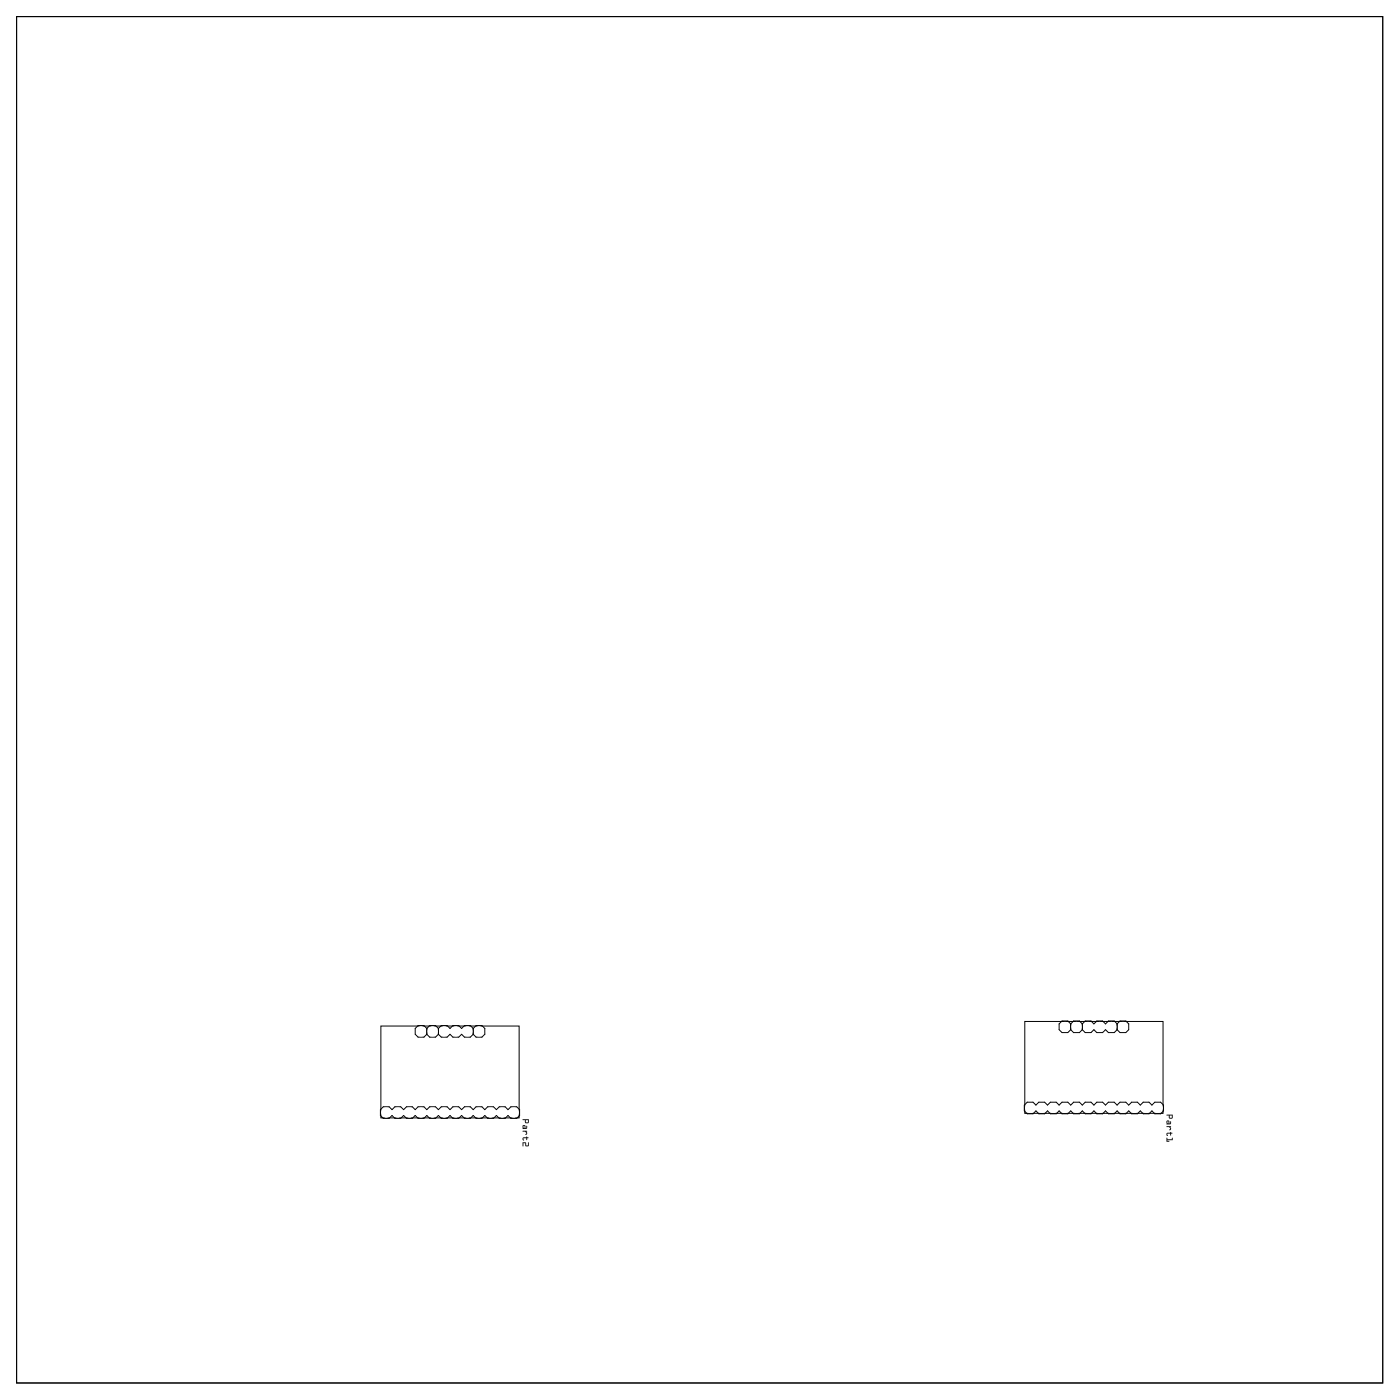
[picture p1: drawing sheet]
<svg xmlns="http://www.w3.org/2000/svg" width="307mm" height="307mm" viewBox="0 0 307 307" stroke-linecap="round" stroke-linejoin="round" font-family="sans-serif">
<g fill="none" stroke="#000" stroke-width=".22">
<path d="M3.6 3.6h299.2v299.2h-299.2zM83.4 224.7h30.3v20.1h-30.3zM93.5 226.5l.6 .6h1.3l.6-.6M93.5 225.2l.6-.6h1.3l.6 .6M93.5 225.2l-.7-.6h-1.2l-.7 .6v1.3l.7 .6h1.2l.7-.6M93.5 225.2v1.3M96 225.2v1.3M96 225.2l.6-.6h1.3l.6 .6 .7-.6h1.2l.7 .6 .6-.6h1.3l.6 .6M96 226.5l.6 .6h1.3l.6-.6 .7 .6h1.2l.7-.6 .6 .6h1.3l.6-.6M103.6 225.2l.7-.6h1.2l.7 .6v1.3l-.7 .6h-1.2l-.7-.6M103.6 225.2v1.3M224.4 223.7h30.3v20.1h-30.3z"/>
<path d="M234.5 225.5l.6 .6h1.3l.6-.6M234.5 224.2l.6-.6h1.3l.6 .6M234.5 224.2l-.7-.6h-1.2l-.7 .6v1.3l.7 .6h1.2l.7-.6M234.5 224.2v1.3M237 224.2v1.3M237 224.2l.6-.6h1.3l.6 .6 .7-.6h1.2l.7 .6 .6-.6h1.3l.6 .6M237 225.5l.6 .6h1.3l.6-.6 .7 .6h1.2l.7-.6 .6 .6h1.3l.6-.6M244.6 224.2l.7-.6h1.2l.7 .6v1.3l-.7 .6h-1.2l-.7-.6M244.6 224.2v1.3M83.9 242.4h1.3l.6 .6 .7-.6h1.2l.7 .6 .6-.6h1.3l.6 .6 .7-.6h1.2l.7 .6 .6-.6h1.3l.6 .6 .6-.6h1.3l.6 .6 .7-.6h1.2l.7 .6 .6-.6h1.3l.6 .6 .7-.6h1.2l.7 .6 .6-.6h1.3l.6 .6 .6-.6h1.3l.6 .6 .7-.6h1.2l.7 .6v1.3l-.7 .6h-1.2l-.7-.6-.6 .6h-1.3l-.6-.6-.6 .6h-1.3l-.6-.6-.7 .6h-1.2l-.7-.6-.6 .6h-1.3l-.6-.6-.7 .6h-1.2l-.7-.6-.6 .6h-1.3l-.6-.6-.6 .6h-1.3l-.6-.6-.7 .6h-1.2l-.7-.6-.6 .6h-1.3l-.6-.6-.7 .6h-1.2l-.7-.6-.6 .6h-1.3l-.6-.6v-1.3zM224.9 241.4h1.3l.6 .6 .7-.6h1.2l.7 .6 .6-.6h1.3l.6 .6 .7-.6h1.2l.7 .6 .6-.6h1.3l.6 .6 .6-.6h1.3l.6 .6 .7-.6h1.2l.7 .6 .6-.6h1.3l.6 .6 .7-.6h1.2l.7 .6 .6-.6h1.3l.6 .6 .6-.6h1.3l.6 .6 .7-.6h1.2l.7 .6v1.3l-.7 .6h-1.2l-.7-.6-.6 .6h-1.3l-.6-.6-.6 .6h-1.3l-.6-.6-.7 .6h-1.2l-.7-.6-.6 .6h-1.3l-.6-.6-.7 .6h-1.2l-.7-.6-.6 .6h-1.3l-.6-.6-.6 .6h-1.3l-.6-.6-.7 .6h-1.2l-.7-.6-.6 .6h-1.3l-.6-.6-.7 .6h-1.2l-.7-.6-.6 .6h-1.3l-.6-.6v-1.3z"/>
</g>
<g fill="#000">
<path d="M3.6 3.6v299.2h299.2v-299.2zM3.6 3.6h299.2v299.2h-299.2z"/>
<path d="M114.5 245.1h1.3v.7l-.2 .1h-.5l-.1-.6h-.5zM115.1 245.3l.1 .5h.4v-.5zM114.5 246.4h.5v.6h.2l.1-.4h.1v.5l-.9 .1zM114.6 246.6v.2l.2 .2 .1-.4zM114.5 247.6h.9v.2h-.2l.2 .2a.32 .32 0 0 1 0 .4 .32 .32 0 0 1-.3 .1l.1-.4-.2-.3h-.5zM114.5 249.1h.7l.1-.2 .4 .2-.3 .1-.1 .5-.1-.5h-.5v.5a.34 .34 0 0 1-.3-.2 .34 .34 0 0 1 .1-.4zM114.4 250.1l.7 .1 .1 .6h.4l.1-.7 .1 .8-.7 .1-.1-.7h-.4l-.1 .7z"/>
<path d="M114.5 245.1h1.3v.7l-.2 .1h-.5l-.1-.1v-.5h-.5zM114.5 245.1v.2h.5l.1 .6 .7-.1v-.7zM115.1 245.3l.1 .5h.4v-.5zM115.1 245.3h.5v.5h-.5zM114.5 246.4h.5l.1 .6h.1v-.4l.2-.1v.6l-.9 .1zM114.5 246.4v.8l.8-.1 .1-.5h-.1l-.1 .4h-.2v-.6zM114.6 246.6v.2l.2 .2 .1-.4zM114.6 246.5l.3 .1-.1 .4-.2-.1zM114.5 247.6h.9v.2h-.2l.2 .2a.32 .32 0 0 1 0 .4 .32 .32 0 0 1-.4 .1l.2-.4-.2-.3h-.5zM114.5 247.6v.2h.5l.3 .3-.2 .4a.31 .31 0 0 0 .3-.2 .31 .31 0 0 0 0-.3l-.2-.2h.2v-.2zM114.5 249.1h.7l.1-.2 .1 .2h.3l-.3 .1-.1 .5-.1-.5h-.5l.1 .5-.1 .1a.38 .38 0 0 1-.2-.7zM114.5 249.1a.38 .38 0 0 0 .2 .6v-.5h.6v.4l.1-.4 .3-.1-.4-.2v.2zM114.4 250.1l.8 .1v.6h.4v-.6l.1-.1 .1 .8-.7 .1-.1-.7h-.4v.6l-.1 .1zM114.4 250.1l.1 .9 .1-.7h.4l.1 .7 .7-.1-.1-.7-.1 .6h-.4l-.1-.6z"/>
<path d="M255.5 244.1h1.3v.7l-.2 .1h-.5l-.1-.6h-.5zM256.1 244.3l.1 .5h.4v-.5zM255.5 245.4h.5v.6h.2l.1-.4h.1l-.1 .5-.8 .1zM255.6 245.6v.2l.2 .2 .1-.4zM255.5 246.6h.9v.2h-.2l.2 .2a.32 .32 0 0 1 0 .4 .32 .32 0 0 1-.3 .1l.1-.4-.2-.3h-.5zM255.5 248.1l.7-.1 .1-.1 .4 .2-.3 .1-.1 .5-.1-.5h-.5v.5a.34 .34 0 0 1-.3-.2 .34 .34 0 0 1 .1-.4zM255.5 249.2h.1v.3h1l.1-.4 .1 .6h-1.2v.1l.4 .2h-.5z"/>
<path d="M255.5 244.1h1.3v.7l-.2 .1h-.5l-.1-.1v-.5h-.5zM255.5 244.1v.2h.5l.1 .6 .7-.1v-.7zM256.1 244.3l.1 .4h.4v-.4zM256.1 244.3h.5v.5h-.5zM255.5 245.4h.5v.6h.2v-.4l.2-.1v.6l-.9 .1zM255.5 245.4v.8l.8-.1 .1-.5h-.1l-.1 .4h-.2v-.6zM255.6 245.6v.2l.2 .2 .1-.4zM255.6 245.5l.3 .1-.1 .4-.2-.1zM255.5 246.6h.9v.2h-.2l.2 .2a.32 .32 0 0 1 0 .4 .32 .32 0 0 1-.4 .1l.2-.4-.2-.3h-.5zM255.5 246.6v.2h.5l.3 .3-.2 .4a.31 .31 0 0 0 .3-.2 .31 .31 0 0 0 0-.3l-.2-.2h.2v-.2zM255.5 248.1l.7-.1 .1-.1 .1 .1 .3 .1-.3 .1-.1 .5-.1-.5h-.5l.1 .5-.1 .1a.38 .38 0 0 1-.2-.7zM255.5 248.1a.38 .38 0 0 0 .2 .6v-.5h.6v.4l.1-.4 .3-.1-.4-.2v.2zM255.5 249.2h.1v.3h1l.1-.4 .1 .6h-1.2v.1l.5 .2h-.6zM255.5 249.2v.8h.5l-.4-.2v-.1h1.2l-.1-.5-.1 .3h-1v-.3z"/>
</g>
<circle cx="282.2" cy="268.5" r=".35" fill="#fff"/>
<circle cx="282.2" cy="268.5" r=".35" fill="none" stroke="#fff" stroke-width=".55"/>
<circle cx="261.8" cy="268.4" r=".35" fill="#fff"/>
<circle cx="261.8" cy="268.4" r=".35" fill="none" stroke="#fff" stroke-width=".55"/>
<circle cx="220.1" cy="268.8" r=".35" fill="#fff"/>
<circle cx="220.1" cy="268.8" r=".35" fill="none" stroke="#fff" stroke-width=".55"/>
<circle cx="292.6" cy="268.6" r=".35" fill="#fff"/>
<circle cx="292.6" cy="268.6" r=".35" fill="none" stroke="#fff" stroke-width=".55"/>
<circle cx="272.1" cy="268.6" r=".35" fill="#fff"/>
<circle cx="272.1" cy="268.6" r=".35" fill="none" stroke="#fff" stroke-width=".55"/>
<circle cx="250.9" cy="268.2" r=".35" fill="#fff"/>
<circle cx="250.9" cy="268.2" r=".35" fill="none" stroke="#fff" stroke-width=".55"/>
<circle cx="230.5" cy="268.3" r=".35" fill="#fff"/>
<circle cx="230.5" cy="268.3" r=".35" fill="none" stroke="#fff" stroke-width=".55"/>
<circle cx="210.8" cy="268.6" r=".35" fill="#fff"/>
<circle cx="210.8" cy="268.6" r=".35" fill="none" stroke="#fff" stroke-width=".55"/>
<circle cx="200.5" cy="268.5" r=".35" fill="#fff"/>
<circle cx="200.5" cy="268.5" r=".35" fill="none" stroke="#fff" stroke-width=".55"/>
<circle cx="179.9" cy="268.4" r=".35" fill="#fff"/>
<circle cx="179.9" cy="268.4" r=".35" fill="none" stroke="#fff" stroke-width=".55"/>
<circle cx="190.4" cy="268.6" r=".35" fill="#fff"/>
<circle cx="190.4" cy="268.6" r=".35" fill="none" stroke="#fff" stroke-width=".55"/>
<circle cx="169.9" cy="268.6" r=".35" fill="#fff"/>
<circle cx="169.9" cy="268.6" r=".35" fill="none" stroke="#fff" stroke-width=".55"/>
<circle cx="150.3" cy="268.9" r=".35" fill="#fff"/>
<circle cx="150.3" cy="268.9" r=".35" fill="none" stroke="#fff" stroke-width=".55"/>
<circle cx="140" cy="268.7" r=".35" fill="#fff"/>
<circle cx="140" cy="268.7" r=".35" fill="none" stroke="#fff" stroke-width=".55"/>
<circle cx="129.8" cy="268.9" r=".35" fill="#fff"/>
<circle cx="129.8" cy="268.9" r=".35" fill="none" stroke="#fff" stroke-width=".55"/>
<circle cx="119.4" cy="268.7" r=".35" fill="#fff"/>
<circle cx="119.4" cy="268.7" r=".35" fill="none" stroke="#fff" stroke-width=".55"/>
<circle cx="108.6" cy="268.6" r=".35" fill="#fff"/>
<circle cx="108.6" cy="268.6" r=".35" fill="none" stroke="#fff" stroke-width=".55"/>
<circle cx="88.1" cy="268.6" r=".35" fill="#fff"/>
<circle cx="88.1" cy="268.6" r=".35" fill="none" stroke="#fff" stroke-width=".55"/>
<circle cx="77.8" cy="268.9" r=".35" fill="#fff"/>
<circle cx="77.8" cy="268.9" r=".35" fill="none" stroke="#fff" stroke-width=".55"/>
<circle cx="68.5" cy="268.9" r=".35" fill="#fff"/>
<circle cx="68.5" cy="268.9" r=".35" fill="none" stroke="#fff" stroke-width=".55"/>
<circle cx="58.2" cy="268.6" r=".35" fill="#fff"/>
<circle cx="58.2" cy="268.6" r=".35" fill="none" stroke="#fff" stroke-width=".55"/>
<circle cx="48" cy="268.8" r=".35" fill="#fff"/>
<circle cx="48" cy="268.8" r=".35" fill="none" stroke="#fff" stroke-width=".55"/>
<circle cx="37.7" cy="268.6" r=".35" fill="#fff"/>
<circle cx="37.7" cy="268.6" r=".35" fill="none" stroke="#fff" stroke-width=".55"/>
<circle cx="27.6" cy="268.9" r=".35" fill="#fff"/>
<circle cx="27.6" cy="268.9" r=".35" fill="none" stroke="#fff" stroke-width=".55"/>
<circle cx="240.8" cy="242.6" r=".72" fill="#fff"/>
<circle cx="240.8" cy="242.6" r=".72" fill="none" stroke="#fff" stroke-width=".69" stroke-linecap="butt"/>
<circle cx="233.2" cy="224.8" r=".72" fill="#fff"/>
<circle cx="233.2" cy="224.8" r=".72" fill="none" stroke="#fff" stroke-width=".69" stroke-linecap="butt"/>
<circle cx="230.6" cy="242.6" r=".72" fill="#fff"/>
<circle cx="230.6" cy="242.6" r=".72" fill="none" stroke="#fff" stroke-width=".69" stroke-linecap="butt"/>
<circle cx="245.9" cy="242.6" r=".72" fill="#fff"/>
<circle cx="245.9" cy="242.6" r=".72" fill="none" stroke="#fff" stroke-width=".69" stroke-linecap="butt"/>
<circle cx="235.7" cy="242.6" r=".72" fill="#fff"/>
<circle cx="235.7" cy="242.6" r=".72" fill="none" stroke="#fff" stroke-width=".69" stroke-linecap="butt"/>
<circle cx="225.6" cy="242.6" r=".72" fill="#fff"/>
<circle cx="225.6" cy="242.6" r=".72" fill="none" stroke="#fff" stroke-width=".69" stroke-linecap="butt"/>
<circle cx="243.3" cy="242.6" r=".72" fill="#fff"/>
<circle cx="243.3" cy="242.6" r=".72" fill="none" stroke="#fff" stroke-width=".69" stroke-linecap="butt"/>
<circle cx="238.3" cy="242.6" r=".72" fill="#fff"/>
<circle cx="238.3" cy="242.6" r=".72" fill="none" stroke="#fff" stroke-width=".69" stroke-linecap="butt"/>
<circle cx="233.2" cy="242.6" r=".72" fill="#fff"/>
<circle cx="233.2" cy="242.6" r=".72" fill="none" stroke="#fff" stroke-width=".69" stroke-linecap="butt"/>
<circle cx="228.1" cy="242.6" r=".72" fill="#fff"/>
<circle cx="228.1" cy="242.6" r=".72" fill="none" stroke="#fff" stroke-width=".69" stroke-linecap="butt"/>
<circle cx="245.9" cy="224.8" r=".72" fill="#fff"/>
<circle cx="245.9" cy="224.8" r=".72" fill="none" stroke="#fff" stroke-width=".69" stroke-linecap="butt"/>
<circle cx="235.7" cy="224.8" r=".72" fill="#fff"/>
<circle cx="235.7" cy="224.8" r=".72" fill="none" stroke="#fff" stroke-width=".69" stroke-linecap="butt"/>
<circle cx="243.3" cy="224.8" r=".72" fill="#fff"/>
<circle cx="243.3" cy="224.8" r=".72" fill="none" stroke="#fff" stroke-width=".69" stroke-linecap="butt"/>
<circle cx="240.8" cy="224.8" r=".72" fill="#fff"/>
<circle cx="240.8" cy="224.8" r=".72" fill="none" stroke="#fff" stroke-width=".69" stroke-linecap="butt"/>
<circle cx="238.3" cy="224.8" r=".72" fill="#fff"/>
<circle cx="238.3" cy="224.8" r=".72" fill="none" stroke="#fff" stroke-width=".69" stroke-linecap="butt"/>
<circle cx="253.5" cy="242.6" r=".72" fill="#fff"/>
<circle cx="253.5" cy="242.6" r=".72" fill="none" stroke="#fff" stroke-width=".69" stroke-linecap="butt"/>
<circle cx="251" cy="242.6" r=".72" fill="#fff"/>
<circle cx="251" cy="242.6" r=".72" fill="none" stroke="#fff" stroke-width=".69" stroke-linecap="butt"/>
<circle cx="248.4" cy="242.6" r=".72" fill="#fff"/>
<circle cx="248.4" cy="242.6" r=".72" fill="none" stroke="#fff" stroke-width=".69" stroke-linecap="butt"/>
<circle cx="240.8" cy="242.6" r=".72" fill="#fff"/>
<circle cx="240.8" cy="242.6" r=".72" fill="none" stroke="#fff" stroke-width=".69" stroke-linecap="butt"/>
<circle cx="233.2" cy="224.8" r=".72" fill="#fff"/>
<circle cx="233.2" cy="224.8" r=".72" fill="none" stroke="#fff" stroke-width=".69" stroke-linecap="butt"/>
<circle cx="230.6" cy="242.6" r=".72" fill="#fff"/>
<circle cx="230.6" cy="242.6" r=".72" fill="none" stroke="#fff" stroke-width=".69" stroke-linecap="butt"/>
<circle cx="245.9" cy="242.6" r=".72" fill="#fff"/>
<circle cx="245.9" cy="242.6" r=".72" fill="none" stroke="#fff" stroke-width=".69" stroke-linecap="butt"/>
<circle cx="235.7" cy="242.6" r=".72" fill="#fff"/>
<circle cx="235.7" cy="242.6" r=".72" fill="none" stroke="#fff" stroke-width=".69" stroke-linecap="butt"/>
<circle cx="225.6" cy="242.6" r=".72" fill="#fff"/>
<circle cx="225.6" cy="242.6" r=".72" fill="none" stroke="#fff" stroke-width=".69" stroke-linecap="butt"/>
<circle cx="243.3" cy="242.6" r=".72" fill="#fff"/>
<circle cx="243.3" cy="242.6" r=".72" fill="none" stroke="#fff" stroke-width=".69" stroke-linecap="butt"/>
<circle cx="238.3" cy="242.6" r=".72" fill="#fff"/>
<circle cx="238.3" cy="242.6" r=".72" fill="none" stroke="#fff" stroke-width=".69" stroke-linecap="butt"/>
<circle cx="233.2" cy="242.6" r=".72" fill="#fff"/>
<circle cx="233.2" cy="242.6" r=".72" fill="none" stroke="#fff" stroke-width=".69" stroke-linecap="butt"/>
<circle cx="228.1" cy="242.6" r=".72" fill="#fff"/>
<circle cx="228.1" cy="242.6" r=".72" fill="none" stroke="#fff" stroke-width=".69" stroke-linecap="butt"/>
<circle cx="245.9" cy="224.8" r=".72" fill="#fff"/>
<circle cx="245.9" cy="224.8" r=".72" fill="none" stroke="#fff" stroke-width=".69" stroke-linecap="butt"/>
<circle cx="235.7" cy="224.8" r=".72" fill="#fff"/>
<circle cx="235.7" cy="224.8" r=".72" fill="none" stroke="#fff" stroke-width=".69" stroke-linecap="butt"/>
<circle cx="243.3" cy="224.8" r=".72" fill="#fff"/>
<circle cx="243.3" cy="224.8" r=".72" fill="none" stroke="#fff" stroke-width=".69" stroke-linecap="butt"/>
<circle cx="240.8" cy="224.8" r=".72" fill="#fff"/>
<circle cx="240.8" cy="224.8" r=".72" fill="none" stroke="#fff" stroke-width=".69" stroke-linecap="butt"/>
<circle cx="238.3" cy="224.8" r=".72" fill="#fff"/>
<circle cx="238.3" cy="224.8" r=".72" fill="none" stroke="#fff" stroke-width=".69" stroke-linecap="butt"/>
<circle cx="253.5" cy="242.6" r=".72" fill="#fff"/>
<circle cx="253.5" cy="242.6" r=".72" fill="none" stroke="#fff" stroke-width=".69" stroke-linecap="butt"/>
<circle cx="251" cy="242.6" r=".72" fill="#fff"/>
<circle cx="251" cy="242.6" r=".72" fill="none" stroke="#fff" stroke-width=".69" stroke-linecap="butt"/>
<circle cx="248.4" cy="242.6" r=".72" fill="#fff"/>
<circle cx="248.4" cy="242.6" r=".72" fill="none" stroke="#fff" stroke-width=".69" stroke-linecap="butt"/>
<circle cx="99.8" cy="243.6" r=".72" fill="#fff"/>
<circle cx="99.8" cy="243.6" r=".72" fill="none" stroke="#fff" stroke-width=".69" stroke-linecap="butt"/>
<circle cx="92.2" cy="225.8" r=".72" fill="#fff"/>
<circle cx="92.2" cy="225.8" r=".72" fill="none" stroke="#fff" stroke-width=".69" stroke-linecap="butt"/>
<circle cx="89.6" cy="243.6" r=".72" fill="#fff"/>
<circle cx="89.6" cy="243.6" r=".72" fill="none" stroke="#fff" stroke-width=".69" stroke-linecap="butt"/>
<circle cx="104.9" cy="243.6" r=".72" fill="#fff"/>
<circle cx="104.9" cy="243.6" r=".72" fill="none" stroke="#fff" stroke-width=".69" stroke-linecap="butt"/>
<circle cx="94.7" cy="243.6" r=".72" fill="#fff"/>
<circle cx="94.7" cy="243.6" r=".72" fill="none" stroke="#fff" stroke-width=".69" stroke-linecap="butt"/>
<circle cx="84.6" cy="243.6" r=".72" fill="#fff"/>
<circle cx="84.6" cy="243.6" r=".72" fill="none" stroke="#fff" stroke-width=".69" stroke-linecap="butt"/>
<circle cx="102.3" cy="243.6" r=".72" fill="#fff"/>
<circle cx="102.3" cy="243.6" r=".72" fill="none" stroke="#fff" stroke-width=".69" stroke-linecap="butt"/>
<circle cx="97.3" cy="243.6" r=".72" fill="#fff"/>
<circle cx="97.3" cy="243.6" r=".72" fill="none" stroke="#fff" stroke-width=".69" stroke-linecap="butt"/>
<circle cx="92.2" cy="243.6" r=".72" fill="#fff"/>
<circle cx="92.2" cy="243.6" r=".72" fill="none" stroke="#fff" stroke-width=".69" stroke-linecap="butt"/>
<circle cx="87.1" cy="243.6" r=".72" fill="#fff"/>
<circle cx="87.1" cy="243.6" r=".72" fill="none" stroke="#fff" stroke-width=".69" stroke-linecap="butt"/>
<circle cx="104.9" cy="225.8" r=".72" fill="#fff"/>
<circle cx="104.9" cy="225.8" r=".72" fill="none" stroke="#fff" stroke-width=".69" stroke-linecap="butt"/>
<circle cx="94.7" cy="225.8" r=".72" fill="#fff"/>
<circle cx="94.7" cy="225.8" r=".72" fill="none" stroke="#fff" stroke-width=".69" stroke-linecap="butt"/>
<circle cx="102.3" cy="225.8" r=".72" fill="#fff"/>
<circle cx="102.3" cy="225.8" r=".72" fill="none" stroke="#fff" stroke-width=".69" stroke-linecap="butt"/>
<circle cx="99.8" cy="225.8" r=".72" fill="#fff"/>
<circle cx="99.8" cy="225.8" r=".72" fill="none" stroke="#fff" stroke-width=".69" stroke-linecap="butt"/>
<circle cx="97.3" cy="225.8" r=".72" fill="#fff"/>
<circle cx="97.3" cy="225.8" r=".72" fill="none" stroke="#fff" stroke-width=".69" stroke-linecap="butt"/>
<circle cx="112.5" cy="243.6" r=".72" fill="#fff"/>
<circle cx="112.5" cy="243.6" r=".72" fill="none" stroke="#fff" stroke-width=".69" stroke-linecap="butt"/>
<circle cx="110" cy="243.6" r=".72" fill="#fff"/>
<circle cx="110" cy="243.6" r=".72" fill="none" stroke="#fff" stroke-width=".69" stroke-linecap="butt"/>
<circle cx="107.4" cy="243.6" r=".72" fill="#fff"/>
<circle cx="107.4" cy="243.6" r=".72" fill="none" stroke="#fff" stroke-width=".69" stroke-linecap="butt"/>
<circle cx="99.8" cy="243.6" r=".72" fill="#fff"/>
<circle cx="99.8" cy="243.6" r=".72" fill="none" stroke="#fff" stroke-width=".69" stroke-linecap="butt"/>
<circle cx="92.2" cy="225.8" r=".72" fill="#fff"/>
<circle cx="92.2" cy="225.8" r=".72" fill="none" stroke="#fff" stroke-width=".69" stroke-linecap="butt"/>
<circle cx="89.6" cy="243.6" r=".72" fill="#fff"/>
<circle cx="89.6" cy="243.6" r=".72" fill="none" stroke="#fff" stroke-width=".69" stroke-linecap="butt"/>
<circle cx="104.9" cy="243.6" r=".72" fill="#fff"/>
<circle cx="104.9" cy="243.6" r=".72" fill="none" stroke="#fff" stroke-width=".69" stroke-linecap="butt"/>
<circle cx="94.7" cy="243.6" r=".72" fill="#fff"/>
<circle cx="94.7" cy="243.6" r=".72" fill="none" stroke="#fff" stroke-width=".69" stroke-linecap="butt"/>
<circle cx="84.6" cy="243.6" r=".72" fill="#fff"/>
<circle cx="84.6" cy="243.6" r=".72" fill="none" stroke="#fff" stroke-width=".69" stroke-linecap="butt"/>
<circle cx="102.3" cy="243.6" r=".72" fill="#fff"/>
<circle cx="102.3" cy="243.6" r=".72" fill="none" stroke="#fff" stroke-width=".69" stroke-linecap="butt"/>
<circle cx="97.3" cy="243.6" r=".72" fill="#fff"/>
<circle cx="97.3" cy="243.6" r=".72" fill="none" stroke="#fff" stroke-width=".69" stroke-linecap="butt"/>
<circle cx="92.2" cy="243.6" r=".72" fill="#fff"/>
<circle cx="92.2" cy="243.6" r=".72" fill="none" stroke="#fff" stroke-width=".69" stroke-linecap="butt"/>
<circle cx="87.1" cy="243.6" r=".72" fill="#fff"/>
<circle cx="87.1" cy="243.6" r=".72" fill="none" stroke="#fff" stroke-width=".69" stroke-linecap="butt"/>
<circle cx="104.9" cy="225.8" r=".72" fill="#fff"/>
<circle cx="104.9" cy="225.8" r=".72" fill="none" stroke="#fff" stroke-width=".69" stroke-linecap="butt"/>
<circle cx="94.7" cy="225.8" r=".72" fill="#fff"/>
<circle cx="94.7" cy="225.8" r=".72" fill="none" stroke="#fff" stroke-width=".69" stroke-linecap="butt"/>
<circle cx="102.3" cy="225.8" r=".72" fill="#fff"/>
<circle cx="102.3" cy="225.8" r=".72" fill="none" stroke="#fff" stroke-width=".69" stroke-linecap="butt"/>
<circle cx="99.8" cy="225.8" r=".72" fill="#fff"/>
<circle cx="99.8" cy="225.8" r=".72" fill="none" stroke="#fff" stroke-width=".69" stroke-linecap="butt"/>
<circle cx="97.3" cy="225.8" r=".72" fill="#fff"/>
<circle cx="97.3" cy="225.8" r=".72" fill="none" stroke="#fff" stroke-width=".69" stroke-linecap="butt"/>
<circle cx="112.5" cy="243.6" r=".72" fill="#fff"/>
<circle cx="112.5" cy="243.6" r=".72" fill="none" stroke="#fff" stroke-width=".69" stroke-linecap="butt"/>
<circle cx="110" cy="243.6" r=".72" fill="#fff"/>
<circle cx="110" cy="243.6" r=".72" fill="none" stroke="#fff" stroke-width=".69" stroke-linecap="butt"/>
<circle cx="107.4" cy="243.6" r=".72" fill="#fff"/>
<circle cx="107.4" cy="243.6" r=".72" fill="none" stroke="#fff" stroke-width=".69" stroke-linecap="butt"/>
<circle cx="231.3" cy="226.3" r=".35" fill="#fff"/>
<circle cx="231.3" cy="226.3" r=".35" fill="none" stroke="#fff" stroke-width=".55"/>
</svg>
